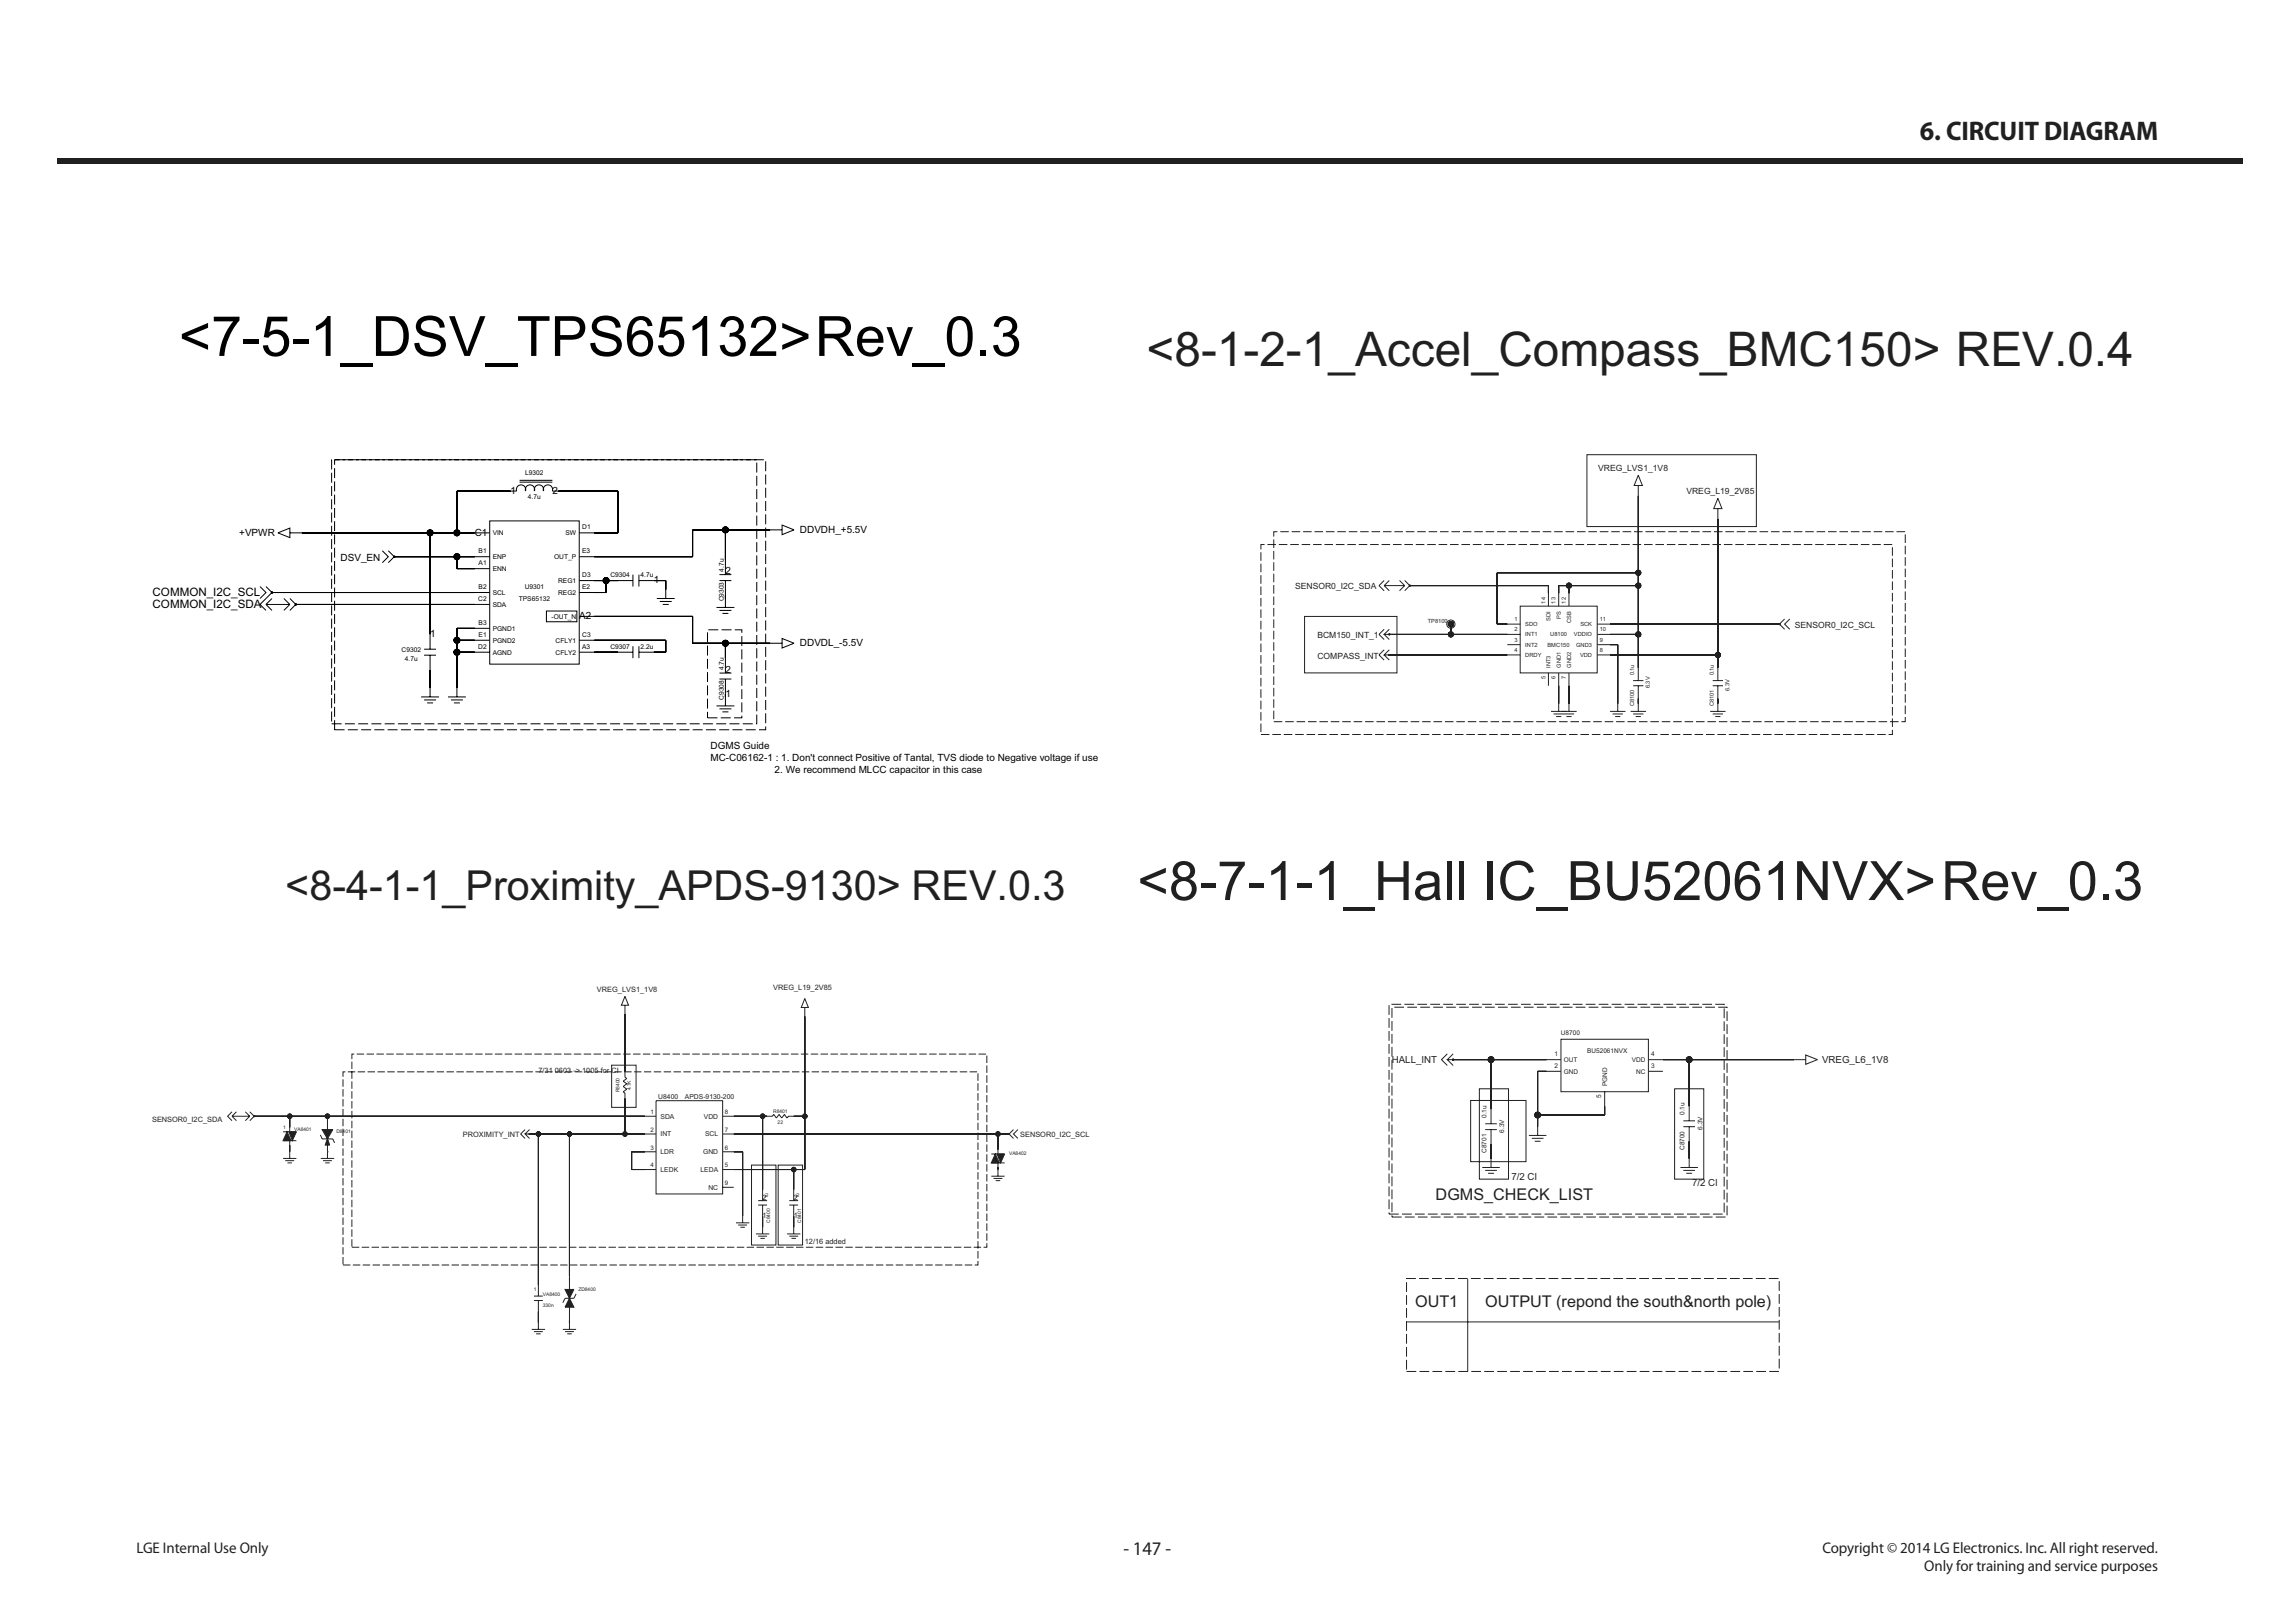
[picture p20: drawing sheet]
<svg xmlns="http://www.w3.org/2000/svg" width="420mm" height="297mm" viewBox="0 0 420 297" stroke-linecap="round" stroke-linejoin="round" font-family="sans-serif">
<defs><g id="words">
<text font-size="10.2" x="32.7" y="65.1">&lt;7-5-1_DSV_TPS65132&gt;Rev_0.3</text>
<text font-size="9.9" fill="#231f20" x="208.1" y="164.7">&lt;8-7-1-1_Hall IC_BU52061NVX&gt;Rev_0.3</text>
<text font-size="8.7" fill="#231f20" x="209.8" y="67">&lt;8-1-2-1_Accel_Compass_BMC150&gt; REV.0.4</text>
<text font-size="7.6" fill="#231f20" x="52.2" y="164.7">&lt;8-4-1-1_Proximity_APDS-9130&gt; REV.0.3</text>
<text font-size="4.9" fill="#231f20" x="351.4" y="25.7">6. CIRCUIT DIAGRAM</text>
<text font-size="3.5" fill="#231f20" x="205.6" y="284.6">- 147 -</text>
<g font-size="3" fill="#231f20">
<text x="262.7" y="219.5">DGMS_CHECK_LIST</text>
<text x="259" y="239.2">OUT1</text>
<text x="271.8" y="239.2">OUTPUT (repond the south&amp;north pole)</text>
</g>
<g font-size="2.8" fill="#231f20">
<text x="25" y="284.1">LGE Internal Use Only</text>
<text x="333.5" y="284.1">Copyright © 2014 LG Electronics. Inc. All right reserved.</text>
<text x="352.2" y="287.5">Only for training and service purposes</text>
</g>
<g font-size="2.1">
<text x="27.9" y="111.3">COMMON_I2C_SDA</text>
<text x="27.9" y="109.1">COMMON_I2C_SCL</text>
</g>
<g font-size="1.8">
<text x="93.4" y="90.4">1</text>
<text x="101.1" y="90.4">2</text>
<text x="43.8" y="98.2">+VPWR</text>
<text x="86.9" y="98">C1</text>
<text x="146.4" y="97.5">DDVDH_+5.5V</text>
<text x="62.3" y="102.6">DSV_EN</text>
<text x="119.7" y="106.8">1</text>
<text x="132.8" y="105.1">2</text>
<text x="106" y="113.3">A2</text>
<text x="78.7" y="116.6">1</text>
<text x="146.4" y="118.2">DDVDL_-5.5V</text>
<text x="132.8" y="123.1">2</text>
<text x="132.8" y="127.5">1</text>
<text x="130" y="137">DGMS Guide</text>
<text x="130" y="139.2">MC-C06162-1 : 1. Don't connect Positive of Tantal, TVS diode to Negative voltage if use</text>
<text x="141.8" y="141.4">2. We recommend MLCC capacitor in this case</text>
</g>
<g font-size="1.8" fill="#231f20">
<text x="254.7" y="194.6">HALL_INT</text>
<text x="333.5" y="194.6">VREG_L6_1V8</text>
<text x="276.6" y="216">7/2 CI</text>
<text x="309.7" y="217.1">7/2 CI</text>
</g>
<g font-size="1.6" fill="#231f20">
<text x="292.5" y="86.1">VREG_LVS1_1V8</text>
<text x="308.6" y="90.3">VREG_L19_2V85</text>
<text x="237" y="107.8">SENSOR0_I2C_SDA</text>
<text x="241.1" y="116.7">BCM150_INT_1</text>
<text x="265.5" y="114.7">1</text>
<text x="328.5" y="114.9">SENSOR0_I2C_SCL</text>
<text x="241.1" y="120.5">COMPASS_INT</text>
</g>
<g font-size="1.4" fill="#231f20">
<text x="109.2" y="181.6">VREG_LVS1_1V8</text>
<text x="141.5" y="181.2">VREG_L19_2V85</text>
<text x="98.5" y="196.3">7/31 0603 -&gt; 1005 for CI</text>
<text x="27.8" y="205.2">SENSOR0_I2C_SDA</text>
<text x="84.7" y="208.1">PROXIMITY_INT</text>
<text x="186.7" y="208.1">SENSOR0_I2C_SCL</text>
<text x="139.6" y="219.7">2</text>
<text x="145.3" y="219.7">2</text>
<text x="139.6" y="222.9">1</text>
<text x="145.3" y="222.9">1</text>
<text x="147.3" y="227.6">12/16 added</text>
</g>
<g font-size="1.2">
<text x="96.1" y="86.9">L9302</text>
<text x="96.6" y="91.3">4.7u</text>
<text x="87.6" y="101.2">B1</text>
<text x="90.2" y="97.9">VIN</text>
<text x="103.5" y="97.9">SW</text>
<text x="106.5" y="101.2">E3</text>
<text x="106.5" y="96.9">D1</text>
<text x="87.6" y="103.4">A1</text>
<text x="87.6" y="107.8">B2</text>
<text x="90.2" y="104.5">ENN</text>
<text x="90.2" y="102.3">ENP</text>
<text x="96" y="107.8">U9301</text>
<text x="101.4" y="102.3">OUT_P</text>
<text x="102.2" y="106.7">REG1</text>
<text x="106.5" y="107.8">E2</text>
<text x="106.5" y="105.6">D3</text>
<text x="111.7" y="105.7">C9304</text>
<text x="117.2" y="105.7">4.7u</text>
<text x="132.4" y="104.6" transform="rotate(-90 132.4 104.6)">4.7u</text>
<text x="87.5" y="110">C2</text>
<text x="90.2" y="108.9">SCL</text>
<text x="90.2" y="111">SDA</text>
<text x="94.9" y="110">TPS65132</text>
<text x="100.9" y="113.2">-OUT_N</text>
<text x="102.2" y="108.9">REG2</text>
<text x="132.4" y="110.1" transform="rotate(-90 132.4 110.1)">C9303</text>
<text x="73.5" y="119.3">C9302</text>
<text x="87.5" y="118.7">D2</text>
<text x="87.6" y="114.3">B3</text>
<text x="87.6" y="116.5">E1</text>
<text x="90.2" y="115.4">PGND1</text>
<text x="90.2" y="117.6">PGND2</text>
<text x="90.2" y="119.8">AGND</text>
<text x="101.7" y="119.8">CFLY2</text>
<text x="101.7" y="117.6">CFLY1</text>
<text x="106.5" y="118.7">A3</text>
<text x="106.5" y="116.5">C3</text>
<text x="111.7" y="118.8">C9307</text>
<text x="117.2" y="118.8">2.2u</text>
<text x="74.1" y="121">4.7u</text>
<text x="132.4" y="122.6" transform="rotate(-90 132.4 122.6)">4.7u</text>
<text x="132.4" y="128.1" transform="rotate(-90 132.4 128.1)">C9308</text>
</g>
<g font-size="1.2" fill="#231f20">
<text x="285.7" y="189.4">U8700</text>
<text x="284.5" y="195.4">2</text>
<text x="284.5" y="193.3">1</text>
<text x="286.2" y="194.3">OUT</text>
<text x="286.2" y="196.5">GND</text>
<text x="290.5" y="192.6">BU52061NVX</text>
<text x="298.6" y="194.3">VDD</text>
<text x="299.4" y="196.5">NC</text>
<text x="302.2" y="195.4">3</text>
<text x="302.2" y="193.3">4</text>
<text x="120.5" y="201.1">U8400</text>
<text x="125.3" y="201.1">APDS-9130-200</text>
<text x="293" y="201" transform="rotate(-90 293 201)">5</text>
<text x="294.1" y="198.7" transform="rotate(-90 294.1 198.7)">PGND</text>
<text x="120.9" y="204.7">SDA</text>
<text x="120.9" y="208">INT</text>
<text x="128.8" y="204.7">VDD</text>
<text x="129" y="208">SCL</text>
<text x="272" y="204.6" transform="rotate(-90 272 204.6)">0.1u</text>
<text x="275.3" y="207.2" transform="rotate(-90 275.3 207.2)">6.3V</text>
<text x="308.3" y="204" transform="rotate(-90 308.3 204)">0.1u</text>
<text x="311.5" y="206.7" transform="rotate(-90 311.5 206.7)">6.3V</text>
<text x="120.9" y="214.5">LEDK</text>
<text x="120.9" y="211.2">LDR</text>
<text x="128.2" y="214.5">LEDA</text>
<text x="128.7" y="211.2">GND</text>
<text x="272" y="211" transform="rotate(-90 272 211)">C8701</text>
<text x="308.3" y="210.4" transform="rotate(-90 308.3 210.4)">C8700</text>
<text x="129.6" y="217.7">NC</text>
</g>
<g font-size="1.1" fill="#231f20">
<text x="119" y="203.9">1</text>
<text x="132.7" y="203.9">8</text>
<text x="119" y="207.1">2</text>
<text x="132.7" y="207.1">7</text>
<text x="119" y="210.4">3</text>
<text x="119" y="213.6">4</text>
<text x="132.7" y="213.6">5</text>
<text x="132.7" y="210.4">6</text>
<text x="132.7" y="216.9">9</text>
</g>
<g font-size="1" fill="#231f20">
<text x="277.2" y="113.6">1</text>
<text x="282.8" y="110.5" transform="rotate(-90 282.8 110.5)">14</text>
<text x="283.7" y="113.6" transform="rotate(-90 283.7 113.6)">SDI</text>
<text x="284.7" y="110.5" transform="rotate(-90 284.7 110.5)">13</text>
<text x="285.6" y="113.3" transform="rotate(-90 285.6 113.3)">PS</text>
<text x="286.6" y="110.5" transform="rotate(-90 286.6 110.5)">12</text>
<text x="292.8" y="113.6">11</text>
<text x="261.3" y="114">TP8100</text>
<text x="277.2" y="117.4">3</text>
<text x="277.2" y="119.3">4</text>
<text x="277.2" y="115.5">2</text>
<text x="279.1" y="118.3">INT2</text>
<text x="279.1" y="114.6">SDO</text>
<text x="279.1" y="116.5">INT1</text>
<text x="283.2" y="118.3">BMC150</text>
<text x="283.7" y="116.5">U8100</text>
<text x="287.5" y="114" transform="rotate(-90 287.5 114)">CSB</text>
<text x="288.1" y="116.5">VDDIO</text>
<text x="288.5" y="118.3">GND3</text>
<text x="289.2" y="114.6">SCK</text>
<text x="292.8" y="115.5">10</text>
<text x="292.8" y="117.4">9</text>
<text x="292.8" y="119.3">8</text>
<text x="279.1" y="120.2">DRDY</text>
<text x="282.8" y="124.2" transform="rotate(-90 282.8 124.2)">5</text>
<text x="283.7" y="122.2" transform="rotate(-90 283.7 122.2)">INT3</text>
<text x="284.7" y="124.2" transform="rotate(-90 284.7 124.2)">6</text>
<text x="285.6" y="122.2" transform="rotate(-90 285.6 122.2)">GND1</text>
<text x="286.6" y="124.2" transform="rotate(-90 286.6 124.2)">7</text>
<text x="287.5" y="122.2" transform="rotate(-90 287.5 122.2)">GND2</text>
<text x="289.2" y="120.2">VDD</text>
<text x="299.1" y="123.6" transform="rotate(-90 299.1 123.6)">0.1u</text>
<text x="301.9" y="126" transform="rotate(-90 301.9 126)">6.3V</text>
<text x="313.6" y="123.6" transform="rotate(-90 313.6 123.6)">0.1u</text>
<text x="299.1" y="129.2" transform="rotate(-90 299.1 129.2)">C8100</text>
<text x="313.6" y="129.2" transform="rotate(-90 313.6 129.2)">C8101</text>
<text x="316.5" y="126.4" transform="rotate(-90 316.5 126.4)">6.3V</text>
</g>
<g font-size=".9" fill="#231f20">
<text x="113.4" y="199.9" transform="rotate(-90 113.4 199.9)">R8400</text>
<text x="115.4" y="199.5" transform="rotate(-90 115.4 199.5)">4.7K</text>
<text x="141.5" y="203.7">R8401</text>
<text x="51.8" y="206.5">1</text>
<text x="53.8" y="207">VA8401</text>
<text x="61.6" y="207.4">D8401</text>
<text x="142.3" y="205.7">22</text>
<text x="184.7" y="211.4">VA8402</text>
<text x="140.6" y="219.3" transform="rotate(-90 140.6 219.3)">1u</text>
<text x="146.2" y="219.3" transform="rotate(-90 146.2 219.3)">1u</text>
<text x="141" y="223.8" transform="rotate(-90 141 223.8)">C8400</text>
<text x="146.6" y="223.8" transform="rotate(-90 146.6 223.8)">C8401</text>
<text x="97.7" y="236.2">1</text>
<text x="99.3" y="237.2">VA8400</text>
<text x="99.3" y="239.2">330n</text>
<text x="105.8" y="236.2">ZD8400</text>
</g>
</g></defs>
<path d="M10.4 29h400v1h-400z" fill="#231f20"/>
<g fill="none" stroke="#000" stroke-width=".18">
<path d="M50.9 97.5l2.1-.9v1.8zM53 97.5h36.6M55.2 97.5h23.5zM78.7 97.5v18.6zM78.7 97.5v21.3M78.7 97.5h4.9zM83.6 89.9h10.9a.86 .86 0 0 1 .9-1.2 .86 .86 0 0 1 .8 1.2 .86 .86 0 0 1 .8-1.2 .86 .86 0 0 1 .8 1.2 .86 .86 0 0 1 .8-1.2 .86 .86 0 0 1 .9 1.2 .86 .86 0 0 1 .8-1.2 .86 .86 0 0 1 .8 1.2h12M83.6 89.9h9.8zM83.6 97.5h3.3zM83.6 89.9v7.6zM83.6 89.9v7.6M89.6 95.3h16.4v26.2h-16.4z"/>
<path d="M95.1 88.2h6M95.1 87.9h6M102.2 89.9h10.9zM106 97.5h7.1M108.7 97.5h4.4zM113.1 89.9v7.6zM113.1 89.9v7.6M126.8 97v4.9zM126.8 97v4.9M126.8 97h6zM126.8 97h16.3M132.8 97v5.4z"/>
<path d="M132.8 97v8.2M132.8 97h8.1zM143.1 96.1l2.2 .9-2.2 .8zM47.6 107.3l1.1 1.1-1.1 1.1M48.7 110.6h4.3M48.7 110.6l1.1 1.1M48.7 107.3l1.1 1.1-2.2 2.2 1.1 1.1M49.8 109.5l-1.1 1.1M49.8 108.4h37.1zM49.8 108.4h39.8M52 109.5l1 1.1M53 109.5l1.1 1.1-1.1 1.1"/>
<path d="M53 110.6l-1 1.1M54.1 110.6h32.8zM54.1 110.6h35.5M54.1 110.6h.1M70 100.8l1.1 1.1-1.1 1.1M71.1 100.8l1.1 1.1-1.1 1.1M72.2 101.9h11.4zM72.2 101.9h17.4M77.6 119.9h2.2M77.6 118.8h2.2M78.7 119.9v7.6M83.6 117.2h3.3z"/>
<path d="M83.6 119.3h3.3zM83.6 115h3.3zM83.6 101.9h3.3zM83.6 104.1h3.3zM83.6 119.3h6M83.6 115h6M83.6 117.2h6M83.6 119.3v6.6zM83.6 117.2v2.1zM83.6 115v2.2zM83.6 101.9v2.2zM83.6 101.9v2.2h6"/>
<path d="M83.6 115v12.5M100 111.8h5.6v2h-5.6zM106 112.8h20.8M106 119.3h9.8M106 101.9h20.8M106 108.4h4.9M106 117.2h15.8M106 106.2h9.8M108.7 108.4h2.2zM108.7 106.2h2.2zM108.7 119.3h4.4zM108.7 101.9h18.1z"/>
<path d="M108.7 112.8h18.1zM108.7 117.2h13.1zM110.9 106.2v2.2zM110.9 106.2v2.2M110.9 106.2h2.2zM115.8 105.2v2.1M115.8 118.3v2.1M116.9 106.2h4.9M116.9 105.2v2.1M116.9 119.3h4.9M116.9 118.3v2.1M119.7 106.2h2.1z"/>
<path d="M119.7 119.3h2.1zM120.2 109.5h3.3M120.7 110.1h2.2M121.3 110.6h1.1M121.8 106.2v1.7zM121.8 117.2v2.1zM121.8 106.2v3.3M121.8 117.2v2.1M126.8 112.8v4.9zM126.8 112.8v4.9h16.3M126.8 117.7h6zM131.1 111.2h3.3"/>
<path d="M131.7 106.2h2.1M131.7 105.2h2.1M131.7 111.7h2.1M132.2 112.3h1.1M132.8 109v.5zM132.8 117.7v2.7zM132.8 106.2v5M132.8 117.7v5.5M132.8 117.7h8.1zM143.1 116.8l2.2 .9-2.2 .9zM77.1 127.5h3.2M77.6 128.1h2.2"/>
<path d="M78.2 128.6h1.1M78.7 122.6v3.3zM82 127.5h3.3M82.5 128.1h2.2M83.1 128.6h1.1M131.1 129.2h3.3M131.7 123.2h2.1M131.7 124.3h2.1M131.7 129.7h2.1M132.2 130.3h1.1M132.8 127v.5zM132.8 124.3v4.9"/>
<circle cx="78.7" cy="97.5" r=".55"/>
<circle cx="83.6" cy="97.5" r=".55"/>
<circle cx="132.8" cy="97" r=".55"/>
<circle cx="49.8" cy="108.4" r=".11"/>
<circle cx="54.1" cy="110.6" r=".11"/>
<circle cx="72.2" cy="101.9" r=".11"/>
<circle cx="83.6" cy="101.9" r=".55"/>
<circle cx="83.6" cy="119.3" r=".55"/>
<circle cx="83.6" cy="117.2" r=".55"/>
<circle cx="110.9" cy="106.2" r=".55"/>
<circle cx="132.8" cy="117.7" r=".55"/>
</g>
<g fill="#000">
<path d="M121.8 106.2v1.7zM132.8 109v.5zM132.8 127v.5z"/>
<circle cx="78.7" cy="97.5" r=".55"/>
<circle cx="83.6" cy="97.5" r=".55"/>
<circle cx="132.8" cy="97" r=".55"/>
<circle cx="49.8" cy="108.4" r=".11"/>
<circle cx="54.1" cy="110.6" r=".11"/>
<circle cx="72.2" cy="101.9" r=".11"/>
<circle cx="83.6" cy="101.9" r=".55"/>
<circle cx="83.6" cy="119.3" r=".55"/>
<circle cx="83.6" cy="117.2" r=".55"/>
<circle cx="110.9" cy="106.2" r=".55"/>
<circle cx="132.8" cy="117.7" r=".55"/>
</g>
<path d="M60.7 84.1h77.8v48.4h-77.8zM61.2 84.1h78.9v49.4h-78.9zM129.5 115.3h6.3v16.1h-6.3z" fill="none" stroke="#000" stroke-width=".18" stroke-dasharray="1.8 .6" stroke-linecap="butt"/>
<path d="M59.9 204.3v2.4M59.9 208.3v2.5M97.7 238h1.6M97.7 237.2h1.6M98.5 235.1v2.1M98.5 238v2" fill="none" stroke="#231f20" stroke-width=".18"/>
<path d="M59 206.7h1.9l-1 1.7z" fill-rule="evenodd" fill="#231f20"/>
<path d="M58.6 207.7l.4 .7h1.9l.3 .7M59 206.7h1.9l-1 1.7z" fill="none" stroke="#231f20" stroke-width=".18"/>
<path d="M59.9 208.3l.4 1.2h-.8z" fill-rule="evenodd" fill="#231f20"/>
<path d="M53 206.3v.8M53 208.7v.8M59.9 208.3l.4 1.2h-.8z" fill="none" stroke="#231f20" stroke-width=".18"/>
<path d="M52.9 207.1h1.3l-.7 1.6z" fill-rule="evenodd" fill="#231f20"/>
<path d="M52.9 207.1h1.3l-.7 1.6z" fill="none" stroke="#231f20" stroke-width=".18"/>
<path d="M52.5 207.1l.8 1.6h-1.5z" fill-rule="evenodd" fill="#231f20"/>
<path d="M51.8 207.1h2.4M51.8 208.7h2.4M51.8 212h2.4M52.2 212.4h1.6M52.5 207.1l.8 1.6h-1.5zM52.6 212.8h.8M53 210.8v1.2M104.2 233.9v.4M97.3 243.3h2.4M97.7 243.7h1.6M98.1 244.1h.8M98.5 242.1v1.2" fill="none" stroke="#231f20" stroke-width=".18"/>
<path d="M103.4 236h1.6l-.8 1.6z" fill-rule="evenodd" fill="#231f20"/>
<path d="M103.4 236h1.6l-.8 1.6zM103.4 237.6h1.6" fill="none" stroke="#231f20" stroke-width=".18"/>
<path d="M104.2 237.6l.8 1.6h-1.6z" fill-rule="evenodd" fill="#231f20"/>
<g fill="none" stroke="#231f20" stroke-width=".18">
<path d="M58.7 212h2.4M59.1 212.4h1.6M59.5 212.8h.8M59.9 210.8v1.2M138.8 219.7h1.6M139.6 217.7v2M140.4 204.3h1l.2-.4 .5 .7 .5-.7 .5 .7 .4-.7 .5 .7 .3-.3h1M144.4 219.7h1.7M145.3 217.7v2M182.6 210.4v.8M182.6 212.8v.8M103.4 237.6l-.4 .8"/>
<path d="M104.2 237.6l.8 1.6h-1.6zM104.2 233.5v8.1M105.4 236.8l-.4 .8M138.3 225.8h2.5M138.8 226.2h1.6M138.8 220.5h1.6M139.2 226.6h.8M139.6 224.6v1.2M139.6 220.5v2.1M144.4 220.5h1.7M145.3 220.5v2.1M103 243.3h2.4"/>
<path d="M103.4 243.7h1.6M103.8 244.1h.8M104.2 242.1v1.2"/>
</g>
<path d="M182.5 211.2h1.4l-.8 1.6z" fill-rule="evenodd" fill="#231f20"/>
<path d="M182.5 211.2h1.4l-.8 1.6z" fill="none" stroke="#231f20" stroke-width=".18"/>
<path d="M182.1 211.2l.8 1.6h-1.5z" fill-rule="evenodd" fill="#231f20"/>
<g fill="none" stroke="#231f20" stroke-width=".18">
<path d="M114.4 182.3l.6 1.7h-1.3zM114.4 184v1.6M147.3 182.7l.6 1.7h-1.3zM147.3 184.4v1.6M42.5 204.3h3.2M42.5 203.5l-.9 .8 .9 .8M42.5 204.3l.8 .8M43.3 203.5l-.8 .8M44.9 203.5l.8 .8M45.7 203.5l.8 .8-.8 .8M45.7 204.3l-.8 .8M46.5 204.3h.1"/>
<path d="M181.4 211.2h2.5M181.4 212.8h2.5M181.4 215.2h2.5M181.8 215.6h1.6M182.1 211.2l.8 1.6h-1.5zM182.2 216.1h.8M182.6 214v1.2"/>
</g>
<circle cx="46.5" cy="204.3" r=".08" fill="#231f20"/>
<g fill="none" stroke="#231f20" stroke-width=".18">
<path d="M185.5 206.7l-.8 .8 .8 .8M186.3 206.7l-.8 .8 .8 .8"/>
<circle cx="46.5" cy="204.3" r=".08"/>
</g>
<circle cx="184.7" cy="207.5" r=".08" fill="#231f20"/>
<g fill="none" stroke="#231f20" stroke-width=".18">
<path d="M96.1 206.7l-.8 .8 .8 .8M96.9 207.5h-.8l.8 .8M96.9 207.5h.1M96.9 206.7l-.8 .8"/>
<circle cx="184.7" cy="207.5" r=".08"/>
</g>
<circle cx="96.9" cy="207.5" r=".08" fill="#231f20"/>
<g fill="none" stroke="#231f20" stroke-width=".18">
<path d="M114.4 196.1v1l.3 .3-.7 .4 .7 .5-.7 .5 .7 .5-.7 .5 .4 .2v1M118 204.3h2.1M118 207.5h2.1M118 210.8h2.1M118 214h2.1M120.1 201.4h12.2v17.1h-12.2zM132.3 204.3h2M132.3 207.5h2M132.3 210.8h2M132.3 214h2M132.3 217.3h2M134.7 223.8h2.4"/>
<path d="M135.1 224.2h1.6M135.5 224.6h.8M135.9 222.6v1.2M144 225.8h2.5M144.4 226.2h1.7M144.8 226.6h.9M145.3 224.6v1.2"/>
<circle cx="96.9" cy="207.5" r=".08"/>
</g>
<path d="M134.3 210.8h1.6z" fill="#231f20"/>
<path d="M59.9 210.8h.1M134.3 210.8h1.6zM134.3 210.8h1.6M135.9 210.8v11.8zM135.9 210.8v11.8M145.3 222.6v2zM145.3 222.6v2" fill="none" stroke="#231f20" stroke-width=".18"/>
<path d="M182.6 213.6v.4z" fill="#231f20"/>
<path d="M182.6 213.6v.4zM182.6 213.6v.4" fill="none" stroke="#231f20" stroke-width=".18"/>
<path d="M104.2 241.6v.5z" fill="#231f20"/>
<path d="M139.6 222.6v2zM139.6 222.6v2M98.5 240v2.1zM98.5 240v2.1M104.2 241.6v.5zM104.2 241.6v.5" fill="none" stroke="#231f20" stroke-width=".18"/>
<path d="M53 209.5v1.3z" fill="#231f20"/>
<path d="M46.5 204.3h6.5zM46.5 204.3h71.5M53 204.3h6.9zM53 209.5v1.3zM53 204.3v2zM53 204.3v2M53 209.5v1.3M59.9 204.3h58.1zM59.9 204.3h.1" fill="none" stroke="#231f20" stroke-width=".18"/>
<circle cx="59.9" cy="204.3" r=".41" fill="#231f20"/>
<circle cx="59.9" cy="204.3" r=".41" fill="none" stroke="#231f20" stroke-width=".18"/>
<circle cx="53" cy="204.3" r=".41" fill="#231f20"/>
<g fill="none" stroke="#231f20" stroke-width=".18">
<path d="M134.3 207.5h48.3zM134.3 207.5h50.4M182.6 207.5h2.1zM182.6 207.5v2.9zM182.6 207.5v2.9"/>
<circle cx="53" cy="204.3" r=".41"/>
</g>
<circle cx="182.6" cy="207.5" r=".41" fill="#231f20"/>
<g fill="none" stroke="#231f20" stroke-width=".18">
<path d="M114.4 185.6v10.5zM114.4 185.6v10.5M147.3 186v18.3zM147.3 186v28M134.3 214h11zM134.3 214h13M145.3 214v3.7zM145.3 214v3.7M145.3 204.3h2zM145.3 214h2zM145.3 204.3h2M147.3 204.3v9.7z"/>
<circle cx="182.6" cy="207.5" r=".41"/>
</g>
<circle cx="145.3" cy="214" r=".41" fill="#231f20"/>
<circle cx="145.3" cy="214" r=".41" fill="none" stroke="#231f20" stroke-width=".18"/>
<circle cx="147.3" cy="204.3" r=".41" fill="#231f20"/>
<g fill="none" stroke="#231f20" stroke-width=".18">
<path d="M98.5 207.5v27.6zM98.5 207.5v27.6"/>
<circle cx="147.3" cy="204.3" r=".41"/>
</g>
<path d="M96.9 207.5h1.6z" fill="#231f20"/>
<path d="M96.9 207.5h1.6zM96.9 207.5h21.1M98.5 207.5h5.7zM104.2 207.5v26zM104.2 207.5v26M104.2 207.5h10.2zM114.4 207.5h3.6zM114.4 201v6.5zM114.4 201v6.5" fill="none" stroke="#231f20" stroke-width=".18"/>
<circle cx="98.5" cy="207.5" r=".41" fill="#231f20"/>
<circle cx="98.5" cy="207.5" r=".41" fill="none" stroke="#231f20" stroke-width=".18"/>
<circle cx="104.2" cy="207.5" r=".41" fill="#231f20"/>
<circle cx="104.2" cy="207.5" r=".41" fill="none" stroke="#231f20" stroke-width=".18"/>
<circle cx="114.4" cy="207.5" r=".41" fill="#231f20"/>
<g fill="none" stroke="#231f20" stroke-width=".18">
<path d="M115.6 210.8v3.2zM115.6 210.8v3.2h2.4M115.6 210.8h2.4zM115.6 214h2.4zM115.6 210.8h2.4M134.3 204.3h5.3zM134.3 204.3h5.3"/>
<circle cx="114.4" cy="207.5" r=".41"/>
</g>
<path d="M139.6 204.3h.8z" fill="#231f20"/>
<path d="M139.6 204.3h.8zM139.6 204.3h.8M139.6 204.3v13.4zM139.6 204.3v13.4" fill="none" stroke="#231f20" stroke-width=".18"/>
<circle cx="139.6" cy="204.3" r=".41" fill="#231f20"/>
<g fill="none" stroke="#231f20" stroke-width=".18">
<path d="M326.6 113.3l-.9 .9 .9 1M327.5 113.3l-.9 .9 .9 1M111.9 194.9h4.5v7.7h-4.5zM137.5 213.2h4.5v14.6h-4.5zM142.4 213.2h4.5v14.6h-4.5z"/>
<circle cx="139.6" cy="204.3" r=".41"/>
</g>
<path d="M62.8 196.1h116.2v35.4h-116.2zM64.4 192.9h116.2v35.3h-116.2z" fill="none" stroke="#231f20" stroke-width=".18" stroke-dasharray="1.4 .5" stroke-linecap="butt"/>
<circle cx="325.7" cy="114.2" r=".09" fill="#231f20"/>
<g fill="none" stroke="#231f20" stroke-width=".18">
<path d="M253.3 107.2h3.8M253.3 106.2l-.9 1 .9 .9M253.3 107.2l.9 .9M254.2 106.2l-.9 1M256.1 106.2l1 1M257.1 106.2l.9 1-.9 .9M257.1 107.2l-1 .9M258 107.2h.1"/>
<circle cx="325.7" cy="114.2" r=".09"/>
</g>
<circle cx="258" cy="107.2" r=".09" fill="#231f20"/>
<g fill="none" stroke="#231f20" stroke-width=".18">
<path d="M253.3 118.9l-.9 .9 .9 1M253.3 119.8l.9 1M254.2 118.9l-.9 .9h.9M254.2 119.8h.1"/>
<circle cx="258" cy="107.2" r=".09"/>
</g>
<circle cx="254.2" cy="119.8" r=".09" fill="#231f20"/>
<g fill="none" stroke="#231f20" stroke-width=".18">
<path d="M253.3 115.2l-.9 .9 .9 .9M253.3 116.1l.9 .9M254.2 115.2l-.9 .9h.9M254.2 116.1h.1"/>
<circle cx="254.2" cy="119.8" r=".09"/>
</g>
<circle cx="254.2" cy="116.1" r=".09" fill="#231f20"/>
<g fill="none" stroke="#231f20" stroke-width=".18">
<path d="M299.8 87l.8 1.8h-1.5zM299.8 88.8v1.9M314.4 91.2l.7 1.9h-1.5zM314.4 93.1v1.9M265.5 114.2h.1M265.5 113.9v.5M275.9 119.8h2.3M275.9 118h2.3M275.9 114.2h2.3M275.9 116.1h2.3M278.2 110.9h14.1v12.2h-14.1zM283.4 108.6v2.3"/>
<path d="M285.3 108.6v2.3M287.1 108.6v2.3M292.3 119.8h2.3M292.3 118h2.3M292.3 114.2h2.3M292.3 116.1h2.3M283.4 123.1v2.4M283.8 130.2h4.7M284.3 130.7h3.8M284.8 131.1h.9M285.3 123.1v2.4M285.3 128.8v1.4"/>
<path d="M286.7 131.1h.9M287.1 123.1v2.4M287.1 128.8v1.4M294.6 130.2h2.9M295.1 130.7h1.9M295.6 131.1h.9M296.1 128.8v1.4M298.4 130.2h2.8M298.9 130.7h1.9M298.9 124.5h1.9M298.9 125.5h1.9M299.3 131.1h1"/>
<path d="M299.8 128.8v1.4M299.8 122.2v2.3M299.8 125.5v2.3M313 130.2h2.8M313.4 124.5h1.9M313.4 125.5h1.9M313.4 130.7h1.9M313.9 131.1h.9M314.4 122.2v2.3M314.4 125.5v2.3M314.4 128.8v1.4"/>
<circle cx="254.2" cy="116.1" r=".09"/>
</g>
<circle cx="265.5" cy="114.2" r=".47" fill="#231f20"/>
<g fill="none" stroke="#231f20" stroke-width=".18">
<circle cx="265.5" cy="114.2" r=".47"/>
<circle cx="265.5" cy="114.2" r=".75"/>
</g>
<path d="M294.6 118h1.5z" fill="#231f20"/>
<path d="M294.6 118h1.5zM294.6 118h1.5M296.1 118v10.8zM296.1 118v10.8M285.3 125.5v3.3zM285.3 125.5v3.3M287.1 125.5v3.3zM287.1 125.5v3.3" fill="none" stroke="#231f20" stroke-width=".18"/>
<path d="M299.8 127.8v1z" fill="#231f20"/>
<path d="M299.8 127.8v1zM299.8 127.8v1" fill="none" stroke="#231f20" stroke-width=".18"/>
<path d="M314.4 127.8v1z" fill="#231f20"/>
<path d="M314.4 127.8v1zM314.4 127.8v1" fill="none" stroke="#231f20" stroke-width=".18"/>
<path d="M283.4 107.2v1.4z" fill="#231f20"/>
<path d="M258 107.2h25.4zM258 107.2h25.4M283.4 107.2v1.4zM283.4 107.2v1.4M294.6 114.2h31.1zM294.6 114.2h31.1M299.8 116.1v6.1zM299.8 116.1v6.1" fill="none" stroke="#231f20" stroke-width=".18"/>
<path d="M274 114.2h1.9z" fill="#231f20"/>
<path d="M274 114.2h1.9zM274 104.8v9.4zM274 104.8v9.4h1.9M274 104.8h25.8zM274 104.8h25.8M299.8 104.8v2.4zM299.8 104.8v2.4" fill="none" stroke="#231f20" stroke-width=".18"/>
<path d="M287.1 107.2v1.4z" fill="#231f20"/>
<path d="M287.1 107.2v1.4zM287.1 107.2v1.4" fill="none" stroke="#231f20" stroke-width=".18"/>
<path d="M285.3 107.2v1.4z" fill="#231f20"/>
<path d="M285.3 107.2v1.4zM285.3 107.2v1.4" fill="none" stroke="#231f20" stroke-width=".18"/>
<path d="M285.3 107.2h1.8z" fill="#231f20"/>
<path d="M299.8 90.7v14.1zM299.8 90.7v14.1M285.3 107.2h1.8zM285.3 107.2h14.5M287.1 107.2h12.7zM294.6 116.1h5.2zM294.6 116.1h5.2M299.8 107.2v8.9zM299.8 107.2v8.9" fill="none" stroke="#231f20" stroke-width=".18"/>
<circle cx="287.1" cy="107.2" r=".47" fill="#231f20"/>
<circle cx="287.1" cy="107.2" r=".47" fill="none" stroke="#231f20" stroke-width=".18"/>
<circle cx="299.8" cy="107.2" r=".47" fill="#231f20"/>
<circle cx="299.8" cy="107.2" r=".47" fill="none" stroke="#231f20" stroke-width=".18"/>
<circle cx="299.8" cy="116.1" r=".47" fill="#231f20"/>
<circle cx="299.8" cy="116.1" r=".47" fill="none" stroke="#231f20" stroke-width=".18"/>
<circle cx="299.8" cy="104.8" r=".47" fill="#231f20"/>
<g fill="none" stroke="#231f20" stroke-width=".18">
<path d="M314.4 95v24.8zM314.4 95v27.2M254.2 119.8h21.7zM254.2 119.8h21.7M294.6 119.8h19.8zM294.6 119.8h19.8M314.4 119.8v2.4z"/>
<circle cx="299.8" cy="104.8" r=".47"/>
</g>
<circle cx="314.4" cy="119.8" r=".47" fill="#231f20"/>
<circle cx="314.4" cy="119.8" r=".47" fill="none" stroke="#231f20" stroke-width=".18"/>
<path d="M265.5 114.2v1.9z" fill="#231f20"/>
<path d="M254.2 116.1h11.3zM254.2 116.1h21.7M265.5 114.2v1.9zM265.5 114.2v1.9M265.5 116.1h10.4z" fill="none" stroke="#231f20" stroke-width=".18"/>
<circle cx="265.5" cy="116.1" r=".47" fill="#231f20"/>
<g fill="none" stroke="#231f20" stroke-width=".18">
<path d="M290.4 83.2h31v13.2h-31zM238.7 112.8h17v10.3h-17zM264.9 192.8l-1.1 1.1 1.1 1.1M265.9 193.9h-1l1 1.1M265.9 193.9h.1M265.9 192.8l-1 1.1M328.3 193.9h2.2M330.5 193.1l2.1 .8-2.1 .9zM271.3 213.6h3.2M271.8 214.2h2.1M272.3 214.7h1.1M272.9 212v1.6"/>
<path d="M307.5 213.6h3.2M308.1 205.1h2.1M308.1 206.2h2.1M308.1 214.2h2.1M308.6 214.7h1.1M309.1 202.4v2.7M309.1 206.2v2.6M309.1 212v1.6"/>
<circle cx="265.5" cy="116.1" r=".47"/>
</g>
<path d="M230.8 99.6h115.5v34.8h-115.5zM233.1 97.3h115.6v34.8h-115.6z" fill="none" stroke="#231f20" stroke-width=".18" stroke-dasharray="1.6 .5" stroke-linecap="butt"/>
<circle cx="265.9" cy="193.9" r=".11" fill="#231f20"/>
<g fill="none" stroke="#231f20" stroke-width=".18">
<path d="M283 193.9h2.7M283 196h2.7M285.7 190.2h16v9.6h-16zM293.7 199.8v2.6M301.7 193.9h2.6M301.7 196h2.6M271.8 205.6h2.1M271.8 206.7h2.1M272.9 203v2.6M272.9 206.7v2.7M279.8 207.8h3.2M280.3 208.3h2.2"/>
<path d="M280.9 208.8h1M281.4 204v2.2zM281.4 204v3.8"/>
<circle cx="265.9" cy="193.9" r=".11"/>
</g>
<path d="M281.4 196h1.6z" fill="#231f20"/>
<path d="M281.4 196v8zM281.4 196v8h12.3M281.4 196h1.6zM281.4 196h1.6M281.4 204h12.3z" fill="none" stroke="#231f20" stroke-width=".18"/>
<path d="M293.7 202.4v1.6z" fill="#231f20"/>
<path d="M293.7 202.4v1.6zM293.7 202.4v1.6" fill="none" stroke="#231f20" stroke-width=".18"/>
<circle cx="281.4" cy="204" r=".53" fill="#231f20"/>
<g fill="none" stroke="#231f20" stroke-width=".18">
<path d="M304.3 193.9h4.8zM304.3 193.9h24M309.1 193.9v8.5zM309.1 193.9v8.5M309.1 193.9h19.2zM272.9 209.4v2.6zM272.9 209.4v2.6M309.1 208.8v3.2zM309.1 208.8v3.2"/>
<circle cx="281.4" cy="204" r=".53"/>
</g>
<circle cx="309.1" cy="193.9" r=".53" fill="#231f20"/>
<g fill="none" stroke="#231f20" stroke-width=".18">
<path d="M265.9 193.9h7zM265.9 193.9h17.1M272.9 193.9h10.1zM272.9 193.9v9.1zM272.9 193.9v9.1"/>
<circle cx="309.1" cy="193.9" r=".53"/>
</g>
<circle cx="272.9" cy="193.9" r=".53" fill="#231f20"/>
<g fill="none" stroke="#231f20" stroke-width=".18">
<path d="M270.7 199.2h5.4v16.6h-5.4zM306.5 199.2h5.3v16.6h-5.3zM269.1 201.4h10.2v11.2h-10.2zM268.6 234.1v16.9M257.5 241.9h68.1"/>
<circle cx="272.9" cy="193.9" r=".53"/>
</g>
<path d="M254.2 183.8h61.3v38.4h-61.3zM254.7 184.3h61.4v38.4h-61.4zM257.4 234h68.2v17h-68.2z" fill="none" stroke="#231f20" stroke-width=".18" stroke-dasharray="1.8 .6" stroke-linecap="butt"/>
<use href="#words"/>
</svg>
